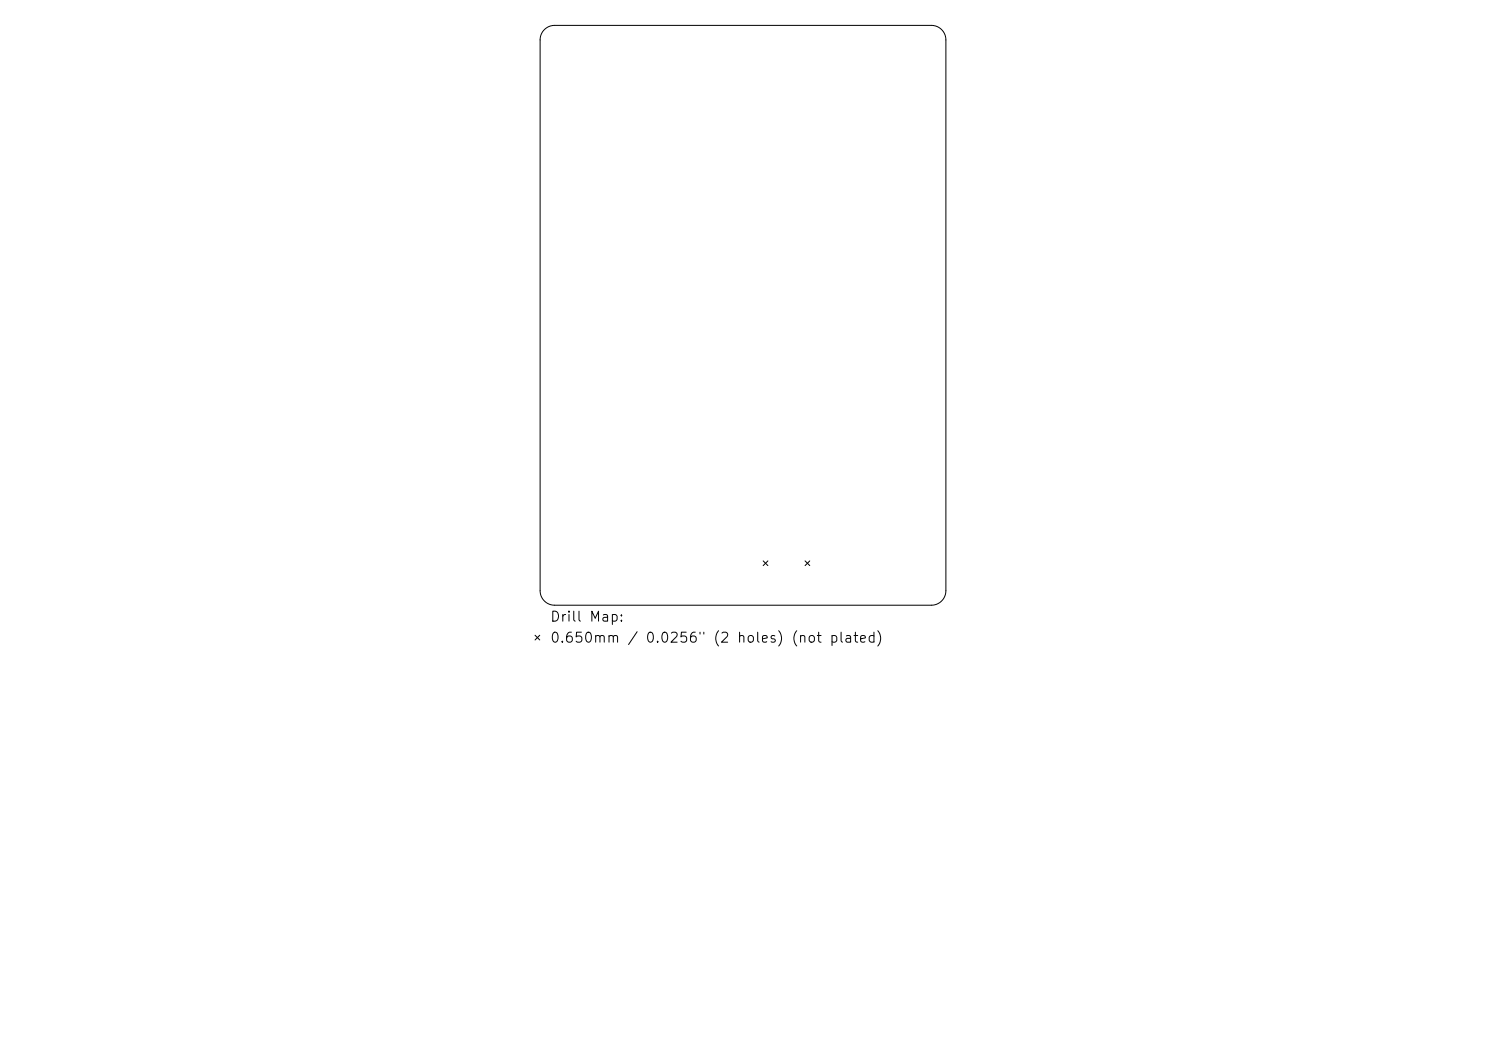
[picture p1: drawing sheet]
<svg xmlns="http://www.w3.org/2000/svg" width="297mm" height="210mm" viewBox="0 0 297 210" stroke-linecap="round" stroke-linejoin="round" font-family="sans-serif">
<defs><g id="words">
<g font-size="2">
<text x="109.8" y="124.7">Drill Map:</text>
<text x="109.8" y="128.9">0.650mm / 0.0256&quot; (2 holes) (not plated)</text>
</g>
</g></defs>
<path d="M108.8 5.9a2.9 2.9 0 0 1 2-.8h75.4a2.9 2.9 0 0 1 2.9 2.9v110a2.9 2.9 0 0 1-2.9 2.9h-75.4a2.9 2.9 0 0 1-2.8-2.9v-110a2.9 2.9 0 0 1 .8-2.1zM152.5 112.1l1 .9M153.5 112.1l-1 .9M160.9 112.1l.9 .9M161.8 112.1l-.9 .9M106.9 126.9l1 1M107.9 126.9l-1 1" fill="none" stroke="#000" stroke-width=".2"/>
<use href="#words"/>
</svg>
